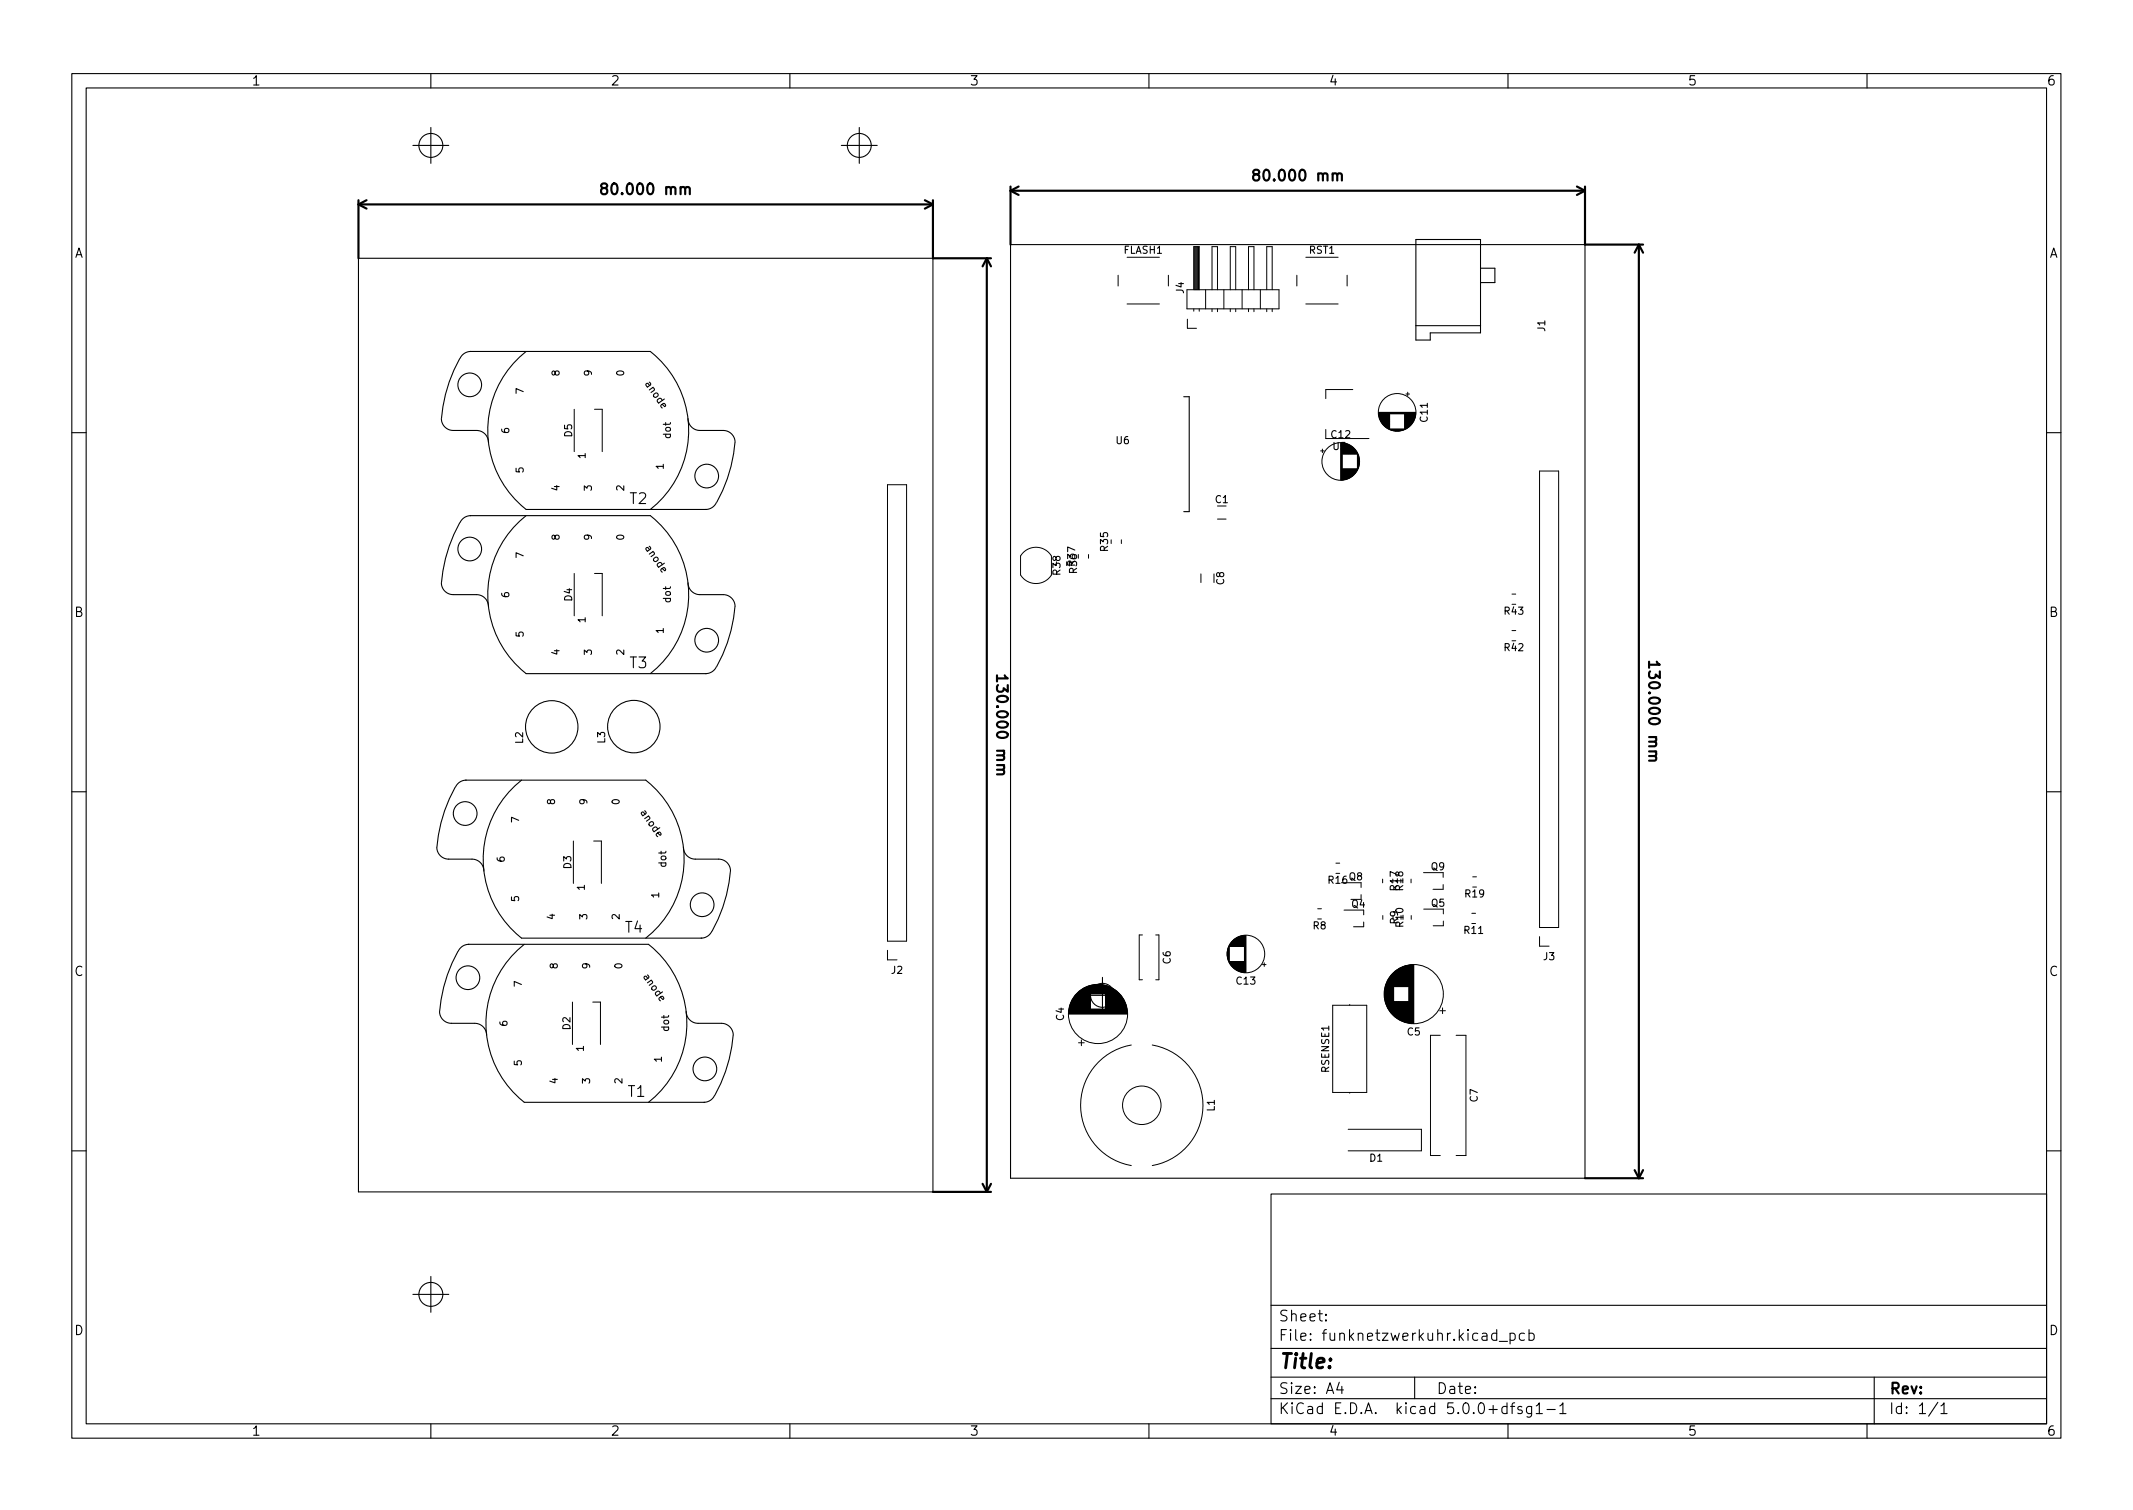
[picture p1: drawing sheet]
<svg xmlns="http://www.w3.org/2000/svg" width="297mm" height="210mm" viewBox="0 0 297 210" stroke-linecap="round" stroke-linejoin="round" font-family="sans-serif">
<defs><g id="words">
<text font-size="2.8" x="178" y="190.6">Title:</text>
<g font-size="2.1">
<text x="84.6" y="27.1">80.000 mm</text>
<text x="175.4" y="25.2">80.000 mm</text>
<text x="87.7" y="70.2">T2</text>
<text x="87.7" y="93">T3</text>
<text x="138.8" y="95" transform="rotate(90 138.8 95)">130.000 mm</text>
<text x="229.6" y="93.1" transform="rotate(90 229.6 93.1)">130.000 mm</text>
<text x="87.1" y="129.9">T4</text>
<text x="87.4" y="152.7">T1</text>
<text x="178" y="184">Sheet:</text>
<text x="178" y="186.7">File: funknetzwerkuhr.kicad_pcb</text>
<text x="178" y="196.9">KiCad E.D.A. kicad 5.0.0+dfsg1-1</text>
<text x="178" y="194.1">Size: A4</text>
<text x="200" y="194.1">Date:</text>
<text x="263" y="194.1">Rev:</text>
<text x="263" y="196.9">Id: 1/1</text>
</g>
<g font-size="1.8">
<text x="35" y="11.9">1</text>
<text x="85" y="11.9">2</text>
<text x="135" y="11.9">3</text>
<text x="185" y="11.9">4</text>
<text x="235" y="11.9">5</text>
<text x="285" y="11.9">6</text>
<text x="10.3" y="35.9">A</text>
<text x="285.3" y="35.9">A</text>
<text x="10.3" y="85.9">B</text>
<text x="285.3" y="85.9">B</text>
<text x="10.3" y="135.9">C</text>
<text x="285.3" y="135.9">C</text>
<text x="10.3" y="185.9">D</text>
<text x="285.3" y="185.9">D</text>
<text x="35" y="199.9">1</text>
<text x="85" y="199.9">2</text>
<text x="135" y="199.9">3</text>
<text x="185" y="199.9">4</text>
<text x="235" y="199.9">5</text>
<text x="285" y="199.9">6</text>
</g>
<g font-size="1.4">
<text x="156.5" y="35.3">FLASH1</text>
<text x="182.3" y="35.3">RST1</text>
<text x="164.9" y="40.8" transform="rotate(-90 164.9 40.8)">J4</text>
<text x="215.2" y="46.1" transform="rotate(-90 215.2 46.1)">J1</text>
<text x="77.9" y="52.3" transform="rotate(-90 77.9 52.3)">8</text>
<text x="82.4" y="52.3" transform="rotate(-90 82.4 52.3)">9</text>
<text x="86.9" y="52.3" transform="rotate(-90 86.9 52.3)">0</text>
<text x="89.8" y="53.5" transform="rotate(55 89.8 53.5)">anode</text>
<text x="72.9" y="54.8" transform="rotate(-90 72.9 54.8)">7</text>
<text x="198.8" y="58.7" transform="rotate(-90 198.8 58.7)">C11</text>
<text x="70.9" y="60.3" transform="rotate(-90 70.9 60.3)">6</text>
<text x="72.9" y="65.8" transform="rotate(-90 72.9 65.8)">5</text>
<text x="79.7" y="60.8" transform="rotate(-90 79.7 60.8)">D5</text>
<text x="81.5" y="63.8" transform="rotate(-90 81.5 63.8)">1</text>
<text x="92.4" y="65.3" transform="rotate(-90 92.4 65.3)">1</text>
<text x="93.4" y="61" transform="rotate(-90 93.4 61)">dot</text>
<text x="155.4" y="61.8">U6</text>
<text x="185.4" y="61">C12</text>
<text x="185.6" y="62.7">U5</text>
<text x="77.9" y="68.3" transform="rotate(-90 77.9 68.3)">4</text>
<text x="82.4" y="68.3" transform="rotate(-90 82.4 68.3)">3</text>
<text x="86.9" y="68.3" transform="rotate(-90 86.9 68.3)">2</text>
<text x="169.3" y="70">C1</text>
<text x="72.9" y="77.7" transform="rotate(-90 72.9 77.7)">7</text>
<text x="77.9" y="75.2" transform="rotate(-90 77.9 75.2)">8</text>
<text x="82.4" y="75.2" transform="rotate(-90 82.4 75.2)">9</text>
<text x="86.9" y="75.2" transform="rotate(-90 86.9 75.2)">0</text>
<text x="89.8" y="76.4" transform="rotate(55 89.8 76.4)">anode</text>
<text x="154.3" y="76.7" transform="rotate(-90 154.3 76.7)">R35</text>
<text x="70.9" y="83.2" transform="rotate(-90 70.9 83.2)">6</text>
<text x="79.7" y="83.7" transform="rotate(-90 79.7 83.7)">D4</text>
<text x="93.4" y="83.9" transform="rotate(-90 93.4 83.9)">dot</text>
<text x="147.7" y="80" transform="rotate(-90 147.7 80)">R38</text>
<text x="150" y="79.8" transform="rotate(-90 150 79.8)">R36</text>
<text x="170.5" y="81.4" transform="rotate(-90 170.5 81.4)">C8</text>
<text x="72.9" y="88.7" transform="rotate(-90 72.9 88.7)">5</text>
<text x="81.5" y="86.7" transform="rotate(-90 81.5 86.7)">1</text>
<text x="92.4" y="88.2" transform="rotate(-90 92.4 88.2)">1</text>
<text x="209.5" y="85.6">R43</text>
<text x="77.9" y="91.2" transform="rotate(-90 77.9 91.2)">4</text>
<text x="82.4" y="91.2" transform="rotate(-90 82.4 91.2)">3</text>
<text x="86.9" y="91.2" transform="rotate(-90 86.9 91.2)">2</text>
<text x="209.5" y="90.7">R42</text>
<text x="72.8" y="103.5" transform="rotate(-90 72.8 103.5)">L2</text>
<text x="84.3" y="103.5" transform="rotate(-90 84.3 103.5)">L3</text>
<text x="77.3" y="112" transform="rotate(-90 77.3 112)">8</text>
<text x="81.8" y="112" transform="rotate(-90 81.8 112)">9</text>
<text x="86.3" y="112" transform="rotate(-90 86.3 112)">0</text>
<text x="89.2" y="113.2" transform="rotate(55 89.2 113.2)">anode</text>
<text x="72.3" y="114.5" transform="rotate(-90 72.3 114.5)">7</text>
<text x="70.3" y="120" transform="rotate(-90 70.3 120)">6</text>
<text x="72.3" y="125.5" transform="rotate(-90 72.3 125.5)">5</text>
<text x="79.6" y="120.9" transform="rotate(-90 79.6 120.9)">D3</text>
<text x="81.4" y="123.9" transform="rotate(-90 81.4 123.9)">1</text>
<text x="91.8" y="125" transform="rotate(-90 91.8 125)">1</text>
<text x="92.8" y="120.7" transform="rotate(-90 92.8 120.7)">dot</text>
<text x="185" y="123">R16</text>
<text x="187.9" y="122.6">Q8</text>
<text x="194.6" y="123.9" transform="rotate(-90 194.6 123.9)">R17</text>
<text x="195.4" y="123.9" transform="rotate(-90 195.4 123.9)">R18</text>
<text x="199.3" y="121.2">Q9</text>
<text x="204.1" y="125">R19</text>
<text x="77.3" y="128" transform="rotate(-90 77.3 128)">4</text>
<text x="81.8" y="128" transform="rotate(-90 81.8 128)">3</text>
<text x="86.3" y="128" transform="rotate(-90 86.3 128)">2</text>
<text x="182.9" y="129.4">R8</text>
<text x="188.2" y="126.4">Q4</text>
<text x="194.7" y="128.6" transform="rotate(-90 194.7 128.6)">R9</text>
<text x="195.4" y="129" transform="rotate(-90 195.4 129)">R10</text>
<text x="199.3" y="126.2">Q5</text>
<text x="203.9" y="130">R11</text>
<text x="72.7" y="137.4" transform="rotate(-90 72.7 137.4)">7</text>
<text x="77.7" y="134.9" transform="rotate(-90 77.7 134.9)">8</text>
<text x="82.2" y="134.9" transform="rotate(-90 82.2 134.9)">9</text>
<text x="86.7" y="134.9" transform="rotate(-90 86.7 134.9)">0</text>
<text x="89.6" y="136.1" transform="rotate(55 89.6 136.1)">anode</text>
<text x="124.1" y="135.6">J2</text>
<text x="163" y="134.2" transform="rotate(-90 163 134.2)">C6</text>
<text x="172.2" y="137.1">C13</text>
<text x="215" y="133.7">J3</text>
<text x="70.7" y="142.9" transform="rotate(-90 70.7 142.9)">6</text>
<text x="79.4" y="143.4" transform="rotate(-90 79.4 143.4)">D2</text>
<text x="93.2" y="143.6" transform="rotate(-90 93.2 143.6)">dot</text>
<text x="148.2" y="142.1" transform="rotate(-90 148.2 142.1)">C4</text>
<text x="72.7" y="148.4" transform="rotate(-90 72.7 148.4)">5</text>
<text x="81.3" y="146.4" transform="rotate(-90 81.3 146.4)">1</text>
<text x="92.2" y="147.9" transform="rotate(-90 92.2 147.9)">1</text>
<text x="185.1" y="149.3" transform="rotate(-90 185.1 149.3)">RSENSE1</text>
<text x="196" y="144.2">C5</text>
<text x="77.7" y="150.9" transform="rotate(-90 77.7 150.9)">4</text>
<text x="82.2" y="150.9" transform="rotate(-90 82.2 150.9)">3</text>
<text x="86.7" y="150.9" transform="rotate(-90 86.7 150.9)">2</text>
<text x="169.2" y="154.7" transform="rotate(-90 169.2 154.7)">L1</text>
<text x="205.8" y="153.4" transform="rotate(-90 205.8 153.4)">C7</text>
<text x="190.8" y="161.7">D1</text>
</g>
</g></defs>
<g fill="none" stroke="#000" stroke-width=".15">
<path d="M10 10.2h277v190.1h-277zM12 12.2h273v186.1h-273zM60 10.2v2M60 17.7v5M110 10.2v2M119.7 17.7v5M160 10.2v2M210 10.2v2M260 10.2v2M49.9 36h80v130h-80zM57.5 20.2h5M117.2 20.2h5"/>
<path d="M140.7 34.1h80v130h-80zM197.2 33.3h9v13h-7v1h-2zM206.2 37.3h2v2h-2M61.5 58.3a1.65 1.65 0 0 0 1.6 1.6h3.3a1.65 1.65 0 0 1 1.6 1.7M64 49.9a20.5 20.5 0 0 0-2.5 8.3M65.5 48.9h25.1a14 14 0 0 1 0 22M65.6 48.9l-.9 .3-.4 .3-.2 .4M73.3 48.9a14 14 0 0 0 0 22h25.1M95.8 58.3a1.65 1.65 0 0 0 1.7 1.6h3.2a1.65 1.65 0 0 1 1.7 1.7M164.8 55.2h.8v16h-.8M197.2 45.3h9M10 60.2h2"/>
<path d="M64 72.8a20.5 20.5 0 0 0-2.5 8.3M65.5 71.8h25.1a14 14 0 0 1 0 22M65.6 71.8l-.9 .2-.4 .4-.2 .4M73.3 71.8a14 14 0 0 0 0 22h25.1M99.8 70l-.3 .3-.4 .4-.8 .2M102.3 61.6a20.5 20.5 0 0 1-2.5 8.3M149.7 76.6l-1-.4v.6M285 60.2h2M61.5 81.1a1.65 1.65 0 0 0 1.6 1.7h3.3a1.65 1.65 0 0 1 1.6 1.6M95.8 81.1a1.65 1.65 0 0 0 1.7 1.7h3.2a1.65 1.65 0 0 1 1.7 1.6M99.8 92.8l-.3 .4-.4 .4-.8 .2M102.3 84.5a20.5 20.5 0 0 1-2.5 8.3"/>
<path d="M10 110.2h2M60.8 118a1.65 1.65 0 0 0 1.7 1.6h3.2a1.65 1.65 0 0 1 1.7 1.7M63.4 109.6a20.5 20.5 0 0 0-2.6 8.3M64.8 108.6h25.1a14 14 0 0 1 0 22M64.9 108.6l-.8 .2-.4 .4-.3 .4M72.6 108.6a14 14 0 0 0 0 22h25.1M95.2 118a1.65 1.65 0 0 0 1.6 1.6h3.3a1.65 1.65 0 0 1 1.6 1.7M285 110.2h2M63.8 132.5a20.5 20.5 0 0 0-2.6 8.3M65.2 131.5h25.1a14 14 0 0 1 0 22M65.3 131.5l-.8 .2-.5 .4-.2 .3M73 131.5a14 14 0 0 0 0 22h25.1"/>
<path d="M99.1 129.7l-.2 .3-.4 .4-.9 .2M101.7 121.3a20.5 20.5 0 0 1-2.5 8.3M151 138.6h5M153.5 136.1v5M61.2 140.8a1.65 1.65 0 0 0 1.7 1.7h3.2a1.65 1.65 0 0 1 1.7 1.6M95.6 140.8a1.65 1.65 0 0 0 1.6 1.7h3.3a1.65 1.65 0 0 1 1.6 1.6M99.5 152.5l-.2 .4-.5 .4-.8 .2M102.1 144.2a20.5 20.5 0 0 1-2.5 8.3M10 160.2h2M60 177.7v5M177 166.3h108v32h-108zM285 160.2h2"/>
<path d="M57.5 180.2h5M60 198.3v2M110 198.3v2M160 198.3v2M177 194.8h108M177 191.8h108M177 187.8h108M177 181.8h108M184.6 183.8l.1 .1h-.1v-.1v.1M184.6 183l.1 .1h-.1v-.1v.1M186.5 192.5l-.4 1h1M186.9 193v1"/>
<path d="M197 191.8v3M208.8 186.8h1.1M210 198.3v2M210.3 185.7l.4-.1 .3 .3v.4l-.1 .3h-.2h-.4M210.3 185.6v1.5M210.4 195.8h.5M210.9 195.3l-.3 .1v.1v1.3M211.9 195.9l-.3-.1-.2 .2v.3l.5 .1 .1 .1-.1 .3h-.1h-.4M212.3 185.7l-.4-.1-.3 .3v.4l.1 .3h.2h.4M212.9 185.7l.5-.1 .2 .3v.4l-.1 .3h-.1h-.5M212.9 185.1v1.5M213.3 195.8v1.2a.41 .41 0 0 1-.7 .3"/>
<path d="M213.3 195.9l-.4-.1-.3 .3v.4l.1 .3h.2h.4M213.9 195.8l.5-.5v1.5M213.9 196.8h.9M215.4 196.3h1.2M217.2 195.8l.4-.5v1.5M217.2 196.8h.9M260 198.3v2M261 191.8v6.5M269.9 195.3l-1.3 1.9M270.3 195.8l.4-.5v1.5M270.3 196.8h.8"/>
<circle cx="60" cy="20.2" r="1.67"/>
<circle cx="119.7" cy="20.2" r="1.67"/>
<circle cx="65.4" cy="53.6" r="1.65"/>
<circle cx="65.4" cy="76.4" r="1.65"/>
<circle cx="98.4" cy="66.3" r="1.65"/>
<circle cx="98.4" cy="89.1" r="1.65"/>
<circle cx="64.8" cy="113.3" r="1.65"/>
<circle cx="76.8" cy="101.2" r="3.6"/>
<circle cx="88.3" cy="101.2" r="3.7"/>
<circle cx="65.2" cy="136.1" r="1.65"/>
<circle cx="97.8" cy="126" r="1.65"/>
<circle cx="153.5" cy="138.6" r="1.67"/>
<circle cx="98.2" cy="148.8" r="1.65"/>
<circle cx="60" cy="180.2" r="1.67"/>
</g>
<g fill="none" stroke="#000" stroke-width=".3">
<path d="M49.9 28.5h80M49.9 27.9v8.1M49.9 28.5l1.1 .5M51 27.9l-1.1 .6M84 26.2l-.2-.1a.31 .31 0 0 1-.1-.3 .31 .31 0 0 1 .3-.3h.3l.2 .2a.3 .3 0 0 1 0 .3 .3 .3 0 0 1-.2 .2l-.5 .1-.1 .2 .1 .4 .2 .1h.3l.3-.2v-.3l-.3-.3M95.4 26.3l.2-.3 .4 .1 .1 .9M128.8 27.9l1.1 .6M129.9 27.9v8.1h8.1M129.9 28.5l-1.1 .5M137.4 36v130M137.4 36l-.6 1.1M137.4 36l.6 1.1"/>
<path d="M140.7 26.6h80M140.7 26v8.1M140.7 26.6l1.2 .5M141.9 26l-1.2 .6M174.8 24.3l-.1-.1a.31 .31 0 0 1-.2-.3 .31 .31 0 0 1 .3-.3h.3l.2 .2a.3 .3 0 0 1 0 .3 .3 .3 0 0 1-.2 .2l-.4 .1-.2 .2 .1 .4 .2 .1h.3l.3-.2v-.3l-.3-.3M186.2 24.4l.2-.3 .4 .1 .1 .9M219.6 26l1.1 .6M220.7 26v8.1h8.1M220.7 26.6l-1.1 .5M228.2 34.1v130M228.2 34.1l-.6 1.1M228.2 34.1l.6 1.1"/>
<path d="M138.8 94v.9M139.9 94l.4 .5h-1.5M229.6 92.1v.9M230.7 92.1l.4 .5h-1.5M139.6 107.2l.2 .2v.3l-1 .1M230.4 105.3l.2 .2v.3l-1 .1M129.9 166h8.1M136.8 164.8l.6 1.2M138 164.8l-.6 1.2M220.7 164.1h8.1M227.6 162.9l.6 1.2M228.8 162.9l-.6 1.2"/>
</g>
<g fill="none" stroke="#000" stroke-width=".14">
<path d="M155.7 38.3v1.5M157 35.8h4.5M162.7 38.3v1.5M166.3 34.3v6M166.4 34.3v6M166.5 34.3v6M166.7 34.3v6M166.8 34.3v6M166.9 34.3v6M180.6 38.3v1.5M181.8 35.8h4.5M187.6 38.3v1.5"/>
<path d="M80 57v5.9M82.8 57h1.1v5.9M157 42.3h4.5M165.3 40.3h12.8v2.7h-12.8zM165.4 44.4v1.3h1.2M166.2 40.3v-6h.8v6M166.2 43v.3M167 43v.3M167.9 40.3v2.7M168.8 40.3v-6h.7v6M168.8 43v.4M169.5 43v.4"/>
<path d="M170.4 40.3v2.7M171.3 40.3v-6h.8v6M171.3 43v.4M172.1 43v.4M173 40.3v2.7M173.9 40.3v-6h.7v6M173.9 43v.4M174.6 43v.4M175.5 40.3v2.7M176.4 40.3v-6h.8v6M176.4 43v.4M177.2 43v.4"/>
<path d="M181.8 42.3h4.5M184.6 59.8v1.3h6M188.4 54.2h-3.8v1.3M192 57.4h5.1M192 57.5h5.1M192 57.6h5.1M192 57.7h1.5M192 57.8h1.5M192 57.9h1.5M192 58h1.5M192.1 58h1.4M192.1 58.1h1.4"/>
<path d="M192.1 58.2h1.4M192.1 58.3h1.4M192.2 58.4h1.3M192.2 58.5h1.3M192.3 58.6h1.2M192.3 58.7h1.2M192.4 58.8h1.1M192.4 58.9h1.1M192.5 58.9h1M192.5 59h1M192.6 59.1h.9M192.7 59.2h.8"/>
<path d="M192.7 59.3h.8M192.8 59.3h.7M192.9 59.4h.6M193 59.5h.5M193.1 59.5h.4M193.1 59.6h.4M193.2 59.6h.3M193.2 59.7h.3M193.3 59.7h.2M193.4 59.7h2.3M193.5 59.8h2.2M193.6 59.8h2"/>
<path d="M193.6 59.9h1.9M193.8 59.9h1.6M193.9 59.9h1.3M194 60h1.1M195.6 57.7h1.5M195.6 57.8h1.5M195.6 57.9h1.5M195.6 58h1.5M195.6 58.1h1.5M195.6 58.1h1.4M195.6 58.2h1.4M195.6 58.3h1.4"/>
<path d="M195.6 58.4h1.4M195.6 58.4h1.3M195.6 58.5h1.3M195.6 58.6h1.3M195.6 58.7h1.2M195.6 58.8h1.2M195.6 58.8h1.1M195.6 58.9h1.1M195.6 59h1M195.6 59.1h1M195.6 59.1h.9M195.6 59.2h.9"/>
<path d="M195.6 59.2h.8M195.6 59.3h.8M195.6 59.3h.7M195.6 59.4h.7M195.6 59.4h.6M195.6 59.5h.6M195.6 59.5h.5M195.6 59.6h.4M195.6 59.6h.3M195.6 59.7h.3M195.6 59.7h.2M195.8 54.9h.5"/>
<path d="M196 54.6v.5M80 79.8v5.9M82.8 79.8h1.1v5.9M123.6 67.5h2.6v63.6h-2.6zM146.4 77.4a2.51 2.51 0 0 0-4.3 0v2.7M146.4 77.4v2.7a2.54 2.54 0 0 1-4.3 0M151.6 77.2v.5M156.2 75.2v.5M167.2 79.9v1.2M169.5 72.3h1.2M183.9 62.8h.5M184.2 62.5v.5"/>
<path d="M186.7 61.7v5.1M186.8 61.7v5.1M186.9 61.7v5.1M187 61.7v1.5M187 65.3v1.5M187.1 61.7v1.5M187.1 65.3v1.5M187.2 61.7v1.5M187.2 65.3v1.5M187.3 61.7v1.5M187.3 65.3v1.5M187.3 61.8v1.4"/>
<path d="M187.4 61.8v1.4M187.4 65.3v1.4M187.5 61.8v1.4M187.5 65.3v1.4M187.6 61.8v1.4M187.6 65.3v1.4M187.7 61.9v1.3M187.7 65.3v1.4M187.7 65.3v1.3M187.8 61.9v1.3M187.8 65.3v1.3M187.9 61.9v1.3"/>
<path d="M187.9 65.3v1.3M187.9 62v1.2M187.9 65.3v1.2M188 62v1.2M188 65.3v1.2M188.1 62.1v1.1M188.1 65.3v1.2M188.1 65.3v1.1M188.2 62.1v1.1M188.2 65.3v1.1M188.2 62.2v1M188.3 62.2v1"/>
<path d="M188.3 65.3v1M188.4 62.3v.9M188.4 65.3v1M188.4 65.3v.9M188.5 62.4v.8M188.5 65.3v.9M188.5 65.3v.8M188.6 62.4v.8M188.6 65.3v.8M188.6 62.5v.7M188.6 65.3v.7M188.7 62.6v.6"/>
<path d="M188.7 65.3v.7M188.7 65.3v.6M188.8 62.7v.5M188.8 65.3v.6M188.8 65.3v.5M188.8 62.8v.4M188.9 62.8v.4M188.9 65.3v.4M188.9 62.9v.3M188.9 65.3v.3M189 62.9v.3M189 65.3v.3"/>
<path d="M189 63v.2M189 65.3v.2M189 63.1v2.3M189.1 63.2v2.2M189.1 63.2v2.1M189.2 63.3v1.9M189.2 63.5v1.6M189.2 63.6v1.3M189.3 63.7v1.1M189.3 64v.5M194.3 60h.5M214.4 65.6h2.7v63.5h-2.7z"/>
<path d="M210.6 87.8h.5M210.6 82.7h.5M79.8 117.1v5.9M82.7 117.1h1v5.9M79.7 139.5v5.9M82.5 139.5h1.1v5.9M123.6 132.3v1.4h1.3M149 140h2.9M149 139.9h2.9M149.1 139.8h2.8M149.1 139.7h2.8M149.1 139.6h2.8"/>
<path d="M149.2 139.6h2.7M149.2 139.5h2.7M149.2 139.4h2.7M149.3 139.3h2.6M149.3 139.2h2.6M149.4 139.1h2.5M149.4 139h2.5M149.5 139h2.4M149.5 138.9h2.4M149.6 138.8h2.3M149.6 138.7h2.3M149.7 138.7h2.2"/>
<path d="M149.7 138.6h2.2M149.8 138.6h2.1M149.8 138.5h2.1M149.9 138.5h2M149.9 138.4h2M149.9 138.4h6M150 138.3h5.9M150 138.3h5.8M150.1 138.2h5.6M150.2 138.1h5.4M150.3 138.1h5.3M150.3 138h5.2"/>
<path d="M150.4 138h5.1M150.4 137.9h5M150.5 137.9h4.9M150.5 137.9h4.8M150.6 137.8h4.7M150.6 137.8h4.6M150.7 137.7h4.4M150.8 137.7h4.2M150.9 137.6h4M151 137.5h3.8M151.1 137.5h3.6M151.2 137.5h3.4"/>
<path d="M151.3 137.4h3.3M151.4 137.4h3.1M151.5 137.3h2.9M151.6 137.3h2.7M151.7 137.3h2.4M151.8 137.2h2.2M152 137.2h1.9M152.1 137.1h1.6M152.4 137.1h1M153.9 140h2.9M153.9 138.4h2M153.9 138.5h2.1"/>
<path d="M153.9 138.6h2.2M153.9 138.7h2.2M153.9 138.7h2.3M153.9 138.8h2.3M153.9 138.9h2.4M153.9 139h2.5M153.9 139.1h2.5M153.9 139.2h2.6M153.9 139.3h2.6M153.9 139.3h2.7M153.9 139.4h2.7M153.9 139.5h2.7"/>
<path d="M153.9 139.6h2.8M153.9 139.7h2.8M153.9 139.8h2.8M153.9 139.8h2.9M153.9 139.9h2.9M159.1 130.2h-.5v6.2h.5M160.9 130.2h.5v6.2h-.5M170.9 132.6v.5M170.9 132.3v1.1M171 132.2v1.3M171 132v1.6M171.1 131.9v1.9"/>
<path d="M171.1 131.8v2M171.1 131.7v2.2M171.2 131.7v2.3M171.2 131.6v.2M171.2 133.9v.2M171.3 131.5v.3M171.3 133.9v.3M171.3 131.4v.4M171.3 133.9v.4M171.4 131.3v.5M171.4 133.9v.4M171.4 133.9v.5"/>
<path d="M171.5 131.2v.6M171.5 133.9v.5M171.5 133.9v.6M171.5 131.1v.7M171.6 131.1v.7M171.6 133.9v.7M171.7 131v.8M171.7 133.9v.8M171.7 130.9v.9M171.8 130.9v.9M171.8 133.9v.9M171.9 130.8v1"/>
<path d="M171.9 133.9v.9M171.9 133.9v1M172 130.7v1.1M172 133.9v1M172 133.9v1.1M172.1 130.7v1.1M172.1 133.9v1.1M172.1 130.6v1.2M172.2 130.6v1.2M172.2 133.9v1.2M172.3 130.6v1.2M172.3 133.9v1.2"/>
<path d="M172.3 130.5v1.3M172.4 130.5v1.3M172.4 133.9v1.3M172.5 130.5v1.3M172.5 133.9v1.3M172.5 130.4v1.4M172.6 130.4v1.4M172.6 133.9v1.4M172.7 130.4v1.4M172.7 133.9v1.4M172.8 130.4v1.4M172.8 133.9v1.4"/>
<path d="M172.8 130.3v1.5M172.9 130.3v1.5M172.9 133.9v1.4M172.9 133.9v1.5M173 130.3v1.5M173 133.9v1.5M173.1 130.3v1.5M173.1 133.9v1.5M173.2 130.3v1.5M173.2 133.9v1.5M173.3 130.3v1.5M173.3 133.9v1.5"/>
<path d="M173.3 130.3v5.1M173.4 130.3v5.1M173.5 130.3v5.1M175.8 134.3h.5M176.1 134.1v.5M183.5 126.5h.5M185.6 140h4.7v12.1h-4.7zM186 120.2h.6M186.8 122.9h2.7M187.2 126.7h2.7v.7M188 139.9v.1M189.5 122.9v.7"/>
<path d="M189.5 124.6v.6M189.9 128.4v.6h-1.4M192.5 122.4v.5M192.6 127.5v.5M192.8 137.9v1.1M192.8 137.7v1.5M192.9 137.5v1.9M192.9 137.3v2.2M193 137.2v2.5M193 137.1v2.7M193 137v2.9M193.1 136.9v3.1"/>
<path d="M193.1 136.8v3.3M193.2 136.7v3.5M193.2 136.6v3.6M193.2 136.5v3.8M193.3 136.5v3.9M193.3 136.4v4.1M193.4 136.3v4.2M193.4 136.3v4.3M193.4 136.2v4.5M193.5 136.1v4.6M193.5 136.1v4.7M193.6 136v4.8"/>
<path d="M193.6 136v4.9M193.6 135.9v5M193.7 135.9v5.1M193.7 135.8v5.2M193.8 135.8v5.3M193.8 135.7v5.4M193.8 135.7v5.5M193.9 135.6v5.6M193.9 135.6v5.7M194 135.6v5.7M194 135.5v5.8M194 135.5v5.9"/>
<path d="M194.1 135.4v6M194.1 135.4v2M194.1 139.5v1.9M194.2 135.4v2M194.2 139.5v2M194.2 135.3v2.1M194.3 135.3v2.1M194.3 139.5v2.1M194.3 135.2v2.2M194.4 135.2v2.2M194.4 139.5v2.1M194.4 139.5v2.2"/>
<path d="M194.4 135.1v2.3M194.5 135.1v2.3M194.5 139.5v2.2M194.5 139.5v2.3M194.6 135.1v2.3M194.6 139.5v2.3M194.6 135v2.4M194.7 135v2.4M194.7 139.5v2.4M194.8 134.9v2.5M194.8 139.5v2.4M194.8 139.5v2.5"/>
<path d="M194.9 134.9v2.5M194.9 139.5v2.5M194.9 134.8v2.6M195 134.8v2.6M195 139.5v2.5M195 139.5v2.6M195.1 134.8v2.6M195.1 139.5v2.6M195.1 134.7v2.7M195.2 134.7v2.7M195.2 139.5v2.6M195.2 139.5v2.7"/>
<path d="M195.3 134.7v2.7M195.3 139.5v2.7M195.4 134.6v2.8M195.4 139.5v2.7M195.5 134.6v2.8M195.5 139.5v2.8M195.6 134.6v2.8M195.6 139.5v2.8M195.6 134.5v2.9M195.7 134.5v2.9M195.7 139.5v2.8M195.8 134.5v2.9"/>
<path d="M195.8 139.5v2.8M195.8 139.5v2.9M195.9 134.5v2.9M195.9 139.5v2.9M196 134.4v3M196 139.5v2.9M196.1 134.4v3M196.1 139.5v2.9M196.2 134.4v3M196.2 139.5v2.9M196.2 134.4v8M196.2 134.4v8.1"/>
<path d="M196.3 134.4v8.1M196.4 134.4v8.1M196.5 134.4v8.1M196.5 122.4v.5M196.5 127.5v.5M196.6 134.4v8.1M196.7 134.3v8.2M196.8 134.3v8.2M196.9 134.3v8.2M198.2 121.5h2.8v.7M198.3 126.6h2.7v.6M201 123.2v.6h-1.4"/>
<path d="M201 128.2v.7h-1.4M205 127.2h.5M205.1 122.1h.5M214.4 130.4v1.3h1.3M148.8 141.1h8.2M148.8 141.2h8.2M148.8 141h8.2M148.8 140.9h8.2M148.8 140.8h8.2M148.9 140.8h8.1M148.9 140.7h8.1M148.9 140.6h8"/>
<path d="M148.9 140.5h8M148.9 140.5h3M148.9 140.4h3M148.9 140.3h3M148.9 140.2h3M149 140.2h2.9M149 140.1h2.9M150.2 145.2h.8M150.6 144.8v.8M153.9 140.1h2.9M153.9 140.1h3M153.9 140.2h3"/>
<path d="M153.9 140.3h3M153.9 140.4h3M153.9 140.5h3M157.5 145.5a8.5 8.5 0 0 0-7 8.4 8.5 8.5 0 0 0 7 8.4M160.5 145.5a8.5 8.5 0 0 1 7 8.4 8.5 8.5 0 0 1-7 8.4M187.7 157.2h10.2v3h-10.2M188 152.1v.1M200.5 140.7h.8M200.6 144.2h-1.4v16.7h1.4M200.9 140.3v.8M202.8 144.2h1.3v16.7h-1.3"/>
<circle cx="194.6" cy="57.4" r="2.62"/>
<circle cx="186.7" cy="64.3" r="2.62"/>
<circle cx="173.5" cy="132.8" r="2.62"/>
<circle cx="196.9" cy="138.4" r="4.1"/>
<circle cx="152.9" cy="141.2" r="4.1"/>
<circle cx="159" cy="153.9" r="2.68"/>
</g>
<use href="#words"/>
</svg>
